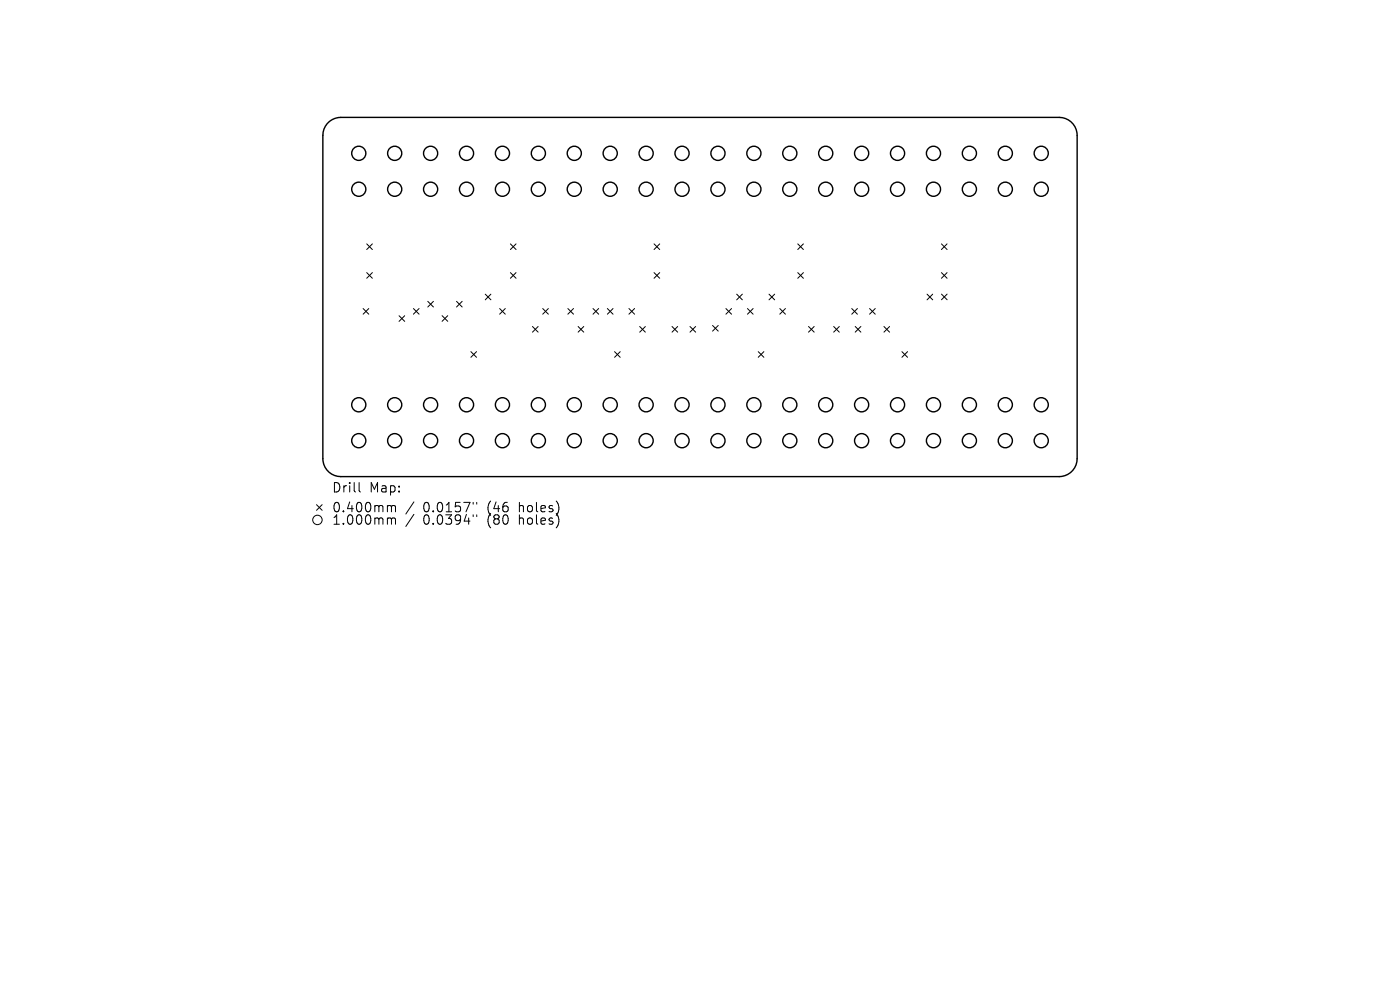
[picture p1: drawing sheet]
<svg xmlns="http://www.w3.org/2000/svg" width="297mm" height="210mm" viewBox="0 0 297 210" stroke-linecap="round" stroke-linejoin="round" font-family="sans-serif">
<defs><g id="words">
<g font-size="2.8">
<text x="70.3" y="104.8">Drill</text>
<text x="78.4" y="104.8">Map:</text>
<text x="70.3" y="109">0.400mm</text>
<text x="70.3" y="111.6">1.000mm</text>
<text x="89.8" y="109">0.0157&quot;</text>
<text x="89.8" y="111.6">0.0394&quot;</text>
<text x="103.5" y="109">(46</text>
<text x="103.5" y="111.6">(80</text>
<text x="110.4" y="109">holes)</text>
<text x="110.4" y="111.6">holes)</text>
</g>
</g></defs>
<g fill="none" stroke="#000" stroke-width=".3">
<path d="M69.4 26.2a3.8 3.8 0 0 1 2.9-1.3h152.4a3.8 3.8 0 0 1 3.8 3.8v68.6a3.8 3.8 0 0 1-3.8 3.8h-152.4a3.8 3.8 0 0 1-3.8-3.8v-68.6a3.8 3.8 0 0 1 .9-2.5z"/>
<circle cx="76.1" cy="32.5" r="1.5"/>
<circle cx="83.7" cy="32.5" r="1.5"/>
<circle cx="91.4" cy="32.5" r="1.5"/>
<circle cx="99" cy="32.5" r="1.5"/>
<circle cx="106.6" cy="32.5" r="1.5"/>
<circle cx="114.2" cy="32.5" r="1.5"/>
<circle cx="121.8" cy="32.5" r="1.5"/>
<circle cx="129.5" cy="32.5" r="1.5"/>
<circle cx="137.1" cy="32.5" r="1.5"/>
<circle cx="144.7" cy="32.5" r="1.5"/>
<circle cx="152.3" cy="32.5" r="1.5"/>
<circle cx="159.9" cy="32.5" r="1.5"/>
<circle cx="167.6" cy="32.5" r="1.5"/>
<circle cx="175.2" cy="32.5" r="1.5"/>
<circle cx="182.8" cy="32.5" r="1.5"/>
<circle cx="190.4" cy="32.5" r="1.5"/>
<circle cx="198" cy="32.5" r="1.5"/>
<circle cx="205.7" cy="32.5" r="1.5"/>
<circle cx="213.3" cy="32.5" r="1.5"/>
<circle cx="220.9" cy="32.5" r="1.5"/>
<circle cx="76.1" cy="40.1" r="1.5"/>
<circle cx="83.7" cy="40.1" r="1.5"/>
<circle cx="91.4" cy="40.1" r="1.5"/>
<circle cx="99" cy="40.1" r="1.5"/>
<circle cx="106.6" cy="40.1" r="1.5"/>
<circle cx="114.2" cy="40.1" r="1.5"/>
<circle cx="121.8" cy="40.1" r="1.5"/>
<circle cx="129.5" cy="40.1" r="1.5"/>
<circle cx="137.1" cy="40.1" r="1.5"/>
<circle cx="144.7" cy="40.1" r="1.5"/>
<circle cx="152.3" cy="40.1" r="1.5"/>
<circle cx="159.9" cy="40.1" r="1.5"/>
<circle cx="167.6" cy="40.1" r="1.5"/>
<circle cx="175.2" cy="40.1" r="1.5"/>
<circle cx="182.8" cy="40.1" r="1.5"/>
<circle cx="190.4" cy="40.1" r="1.5"/>
<circle cx="198" cy="40.1" r="1.5"/>
<circle cx="205.7" cy="40.1" r="1.5"/>
<circle cx="213.3" cy="40.1" r="1.5"/>
<circle cx="220.9" cy="40.1" r="1.5"/>
<circle cx="76.1" cy="93.5" r="1.5"/>
<circle cx="76.1" cy="85.9" r="1.5"/>
<circle cx="83.7" cy="85.9" r="1.5"/>
<circle cx="83.7" cy="93.5" r="1.5"/>
<circle cx="91.4" cy="85.9" r="1.5"/>
<circle cx="91.4" cy="93.5" r="1.5"/>
<circle cx="99" cy="85.9" r="1.5"/>
<circle cx="99" cy="93.5" r="1.5"/>
<circle cx="106.6" cy="85.9" r="1.5"/>
<circle cx="106.6" cy="93.5" r="1.5"/>
<circle cx="114.2" cy="93.5" r="1.5"/>
<circle cx="114.2" cy="85.9" r="1.5"/>
<circle cx="121.8" cy="93.5" r="1.5"/>
<circle cx="121.8" cy="85.9" r="1.5"/>
<circle cx="129.5" cy="85.9" r="1.5"/>
<circle cx="129.5" cy="93.5" r="1.5"/>
<circle cx="137.1" cy="85.9" r="1.5"/>
<circle cx="137.1" cy="93.5" r="1.5"/>
<circle cx="144.7" cy="93.5" r="1.5"/>
<circle cx="144.7" cy="85.9" r="1.5"/>
<circle cx="152.3" cy="85.9" r="1.5"/>
<circle cx="152.3" cy="93.5" r="1.5"/>
<circle cx="159.9" cy="93.5" r="1.5"/>
<circle cx="159.9" cy="85.9" r="1.5"/>
<circle cx="167.6" cy="85.9" r="1.5"/>
<circle cx="167.6" cy="93.5" r="1.5"/>
<circle cx="175.2" cy="93.5" r="1.5"/>
<circle cx="175.2" cy="85.9" r="1.5"/>
<circle cx="182.8" cy="85.9" r="1.5"/>
<circle cx="182.8" cy="93.5" r="1.5"/>
<circle cx="190.4" cy="85.9" r="1.5"/>
<circle cx="190.4" cy="93.5" r="1.5"/>
<circle cx="198" cy="85.9" r="1.5"/>
<circle cx="198" cy="93.5" r="1.5"/>
<circle cx="205.7" cy="85.9" r="1.5"/>
<circle cx="205.7" cy="93.5" r="1.5"/>
<circle cx="213.3" cy="85.9" r="1.5"/>
<circle cx="213.3" cy="93.5" r="1.5"/>
<circle cx="220.9" cy="85.9" r="1.5"/>
<circle cx="220.9" cy="93.5" r="1.5"/>
</g>
<g fill="none" stroke="#000" stroke-width=".21">
<path d="M77.8 51.7l1.2 1.2M77.8 57.8l1.2 1.2M79 51.7l-1.2 1.2M79 57.8l-1.2 1.2M108.3 51.7l1.2 1.2M108.3 57.8l1.2 1.2M109.5 51.7l-1.2 1.2M109.5 57.8l-1.2 1.2M138.8 51.7l1.2 1.2M138.8 57.8l1.2 1.2M140 51.7l-1.2 1.2M140 57.8l-1.2 1.2"/>
<path d="M169.2 51.7l1.2 1.2M169.2 57.8l1.2 1.2M170.4 51.7l-1.2 1.2M170.4 57.8l-1.2 1.2M199.7 51.7l1.2 1.2M199.7 57.8l1.2 1.2M200.9 51.7l-1.2 1.2M200.9 57.8l-1.2 1.2M77 65.5l1.2 1.2M78.2 65.5l-1.2 1.2M84.7 67l1.2 1.2M85.9 67l-1.2 1.2"/>
<path d="M87.7 65.5l1.2 1.2M88.9 65.5l-1.2 1.2M90.8 63.9l1.2 1.2M92 63.9l-1.2 1.2M93.8 67l1.2 1.2M95 67l-1.2 1.2M96.8 63.9l1.2 1.2M98 63.9l-1.2 1.2M99.9 74.6l1.2 1.2M101.1 74.6l-1.2 1.2M102.9 62.4l1.2 1.2M104.1 62.4l-1.2 1.2"/>
<path d="M106 65.5l1.2 1.2M107.2 65.5l-1.2 1.2M113 69.3l1.2 1.2M114.2 69.3l-1.2 1.2M115.1 65.5l1.2 1.2M116.3 65.5l-1.2 1.2M120.5 65.5l1.2 1.2M121.7 65.5l-1.2 1.2M122.6 69.3l1.2 1.2M123.8 69.3l-1.2 1.2M125.8 65.5l1.2 1.2M127 65.5l-1.2 1.2"/>
<path d="M128.9 65.5l1.2 1.2M130.1 65.5l-1.2 1.2M130.4 74.6l1.2 1.2M131.6 74.6l-1.2 1.2M133.4 65.5l1.2 1.2M134.6 65.5l-1.2 1.2M135.7 69.3l1.2 1.2M136.9 69.3l-1.2 1.2M142.6 69.3l1.2 1.2M143.8 69.3l-1.2 1.2M146.4 69.3l1.2 1.2M147.6 69.3l-1.2 1.2"/>
<path d="M151.2 69l1.2 1.2M152.4 69l-1.2 1.2M154 65.5l1.2 1.2M155.2 65.5l-1.2 1.2M156.3 62.4l1.2 1.2M157.5 62.4l-1.2 1.2M158.6 65.5l1.2 1.2M159.8 65.5l-1.2 1.2M160.9 74.6l1.2 1.2M162.1 74.6l-1.2 1.2M163.1 62.4l1.2 1.2M164.3 62.4l-1.2 1.2"/>
<path d="M165.4 65.5l1.2 1.2M166.6 65.5l-1.2 1.2M171.5 69.3l1.2 1.2M172.7 69.3l-1.2 1.2M176.9 69.3l1.2 1.2M178.1 69.3l-1.2 1.2M180.7 65.5l1.2 1.2M181.4 69.3l1.2 1.2M181.9 65.5l-1.2 1.2M182.6 69.3l-1.2 1.2M184.5 65.5l1.2 1.2M185.7 65.5l-1.2 1.2"/>
<path d="M187.5 69.3l1.2 1.2M188.7 69.3l-1.2 1.2M191.3 74.6l1.2 1.2M192.5 74.6l-1.2 1.2M196.7 62.4l1.2 1.2M197.9 62.4l-1.2 1.2M199.7 62.4l1.2 1.2M200.9 62.4l-1.2 1.2M67.1 107.1l1.2 1.2M68.3 107.1l-1.2 1.2M76.2 102.4v1.7l.3 .3M82.5 107.2l.4 .1 .1 .2"/>
<path d="M82.5 109.9l.4 .1 .1 .2M83 107.5l.3-.3 .5 .1 .1 1.3M83 107.5v1.1M83 110.2v1M83 110.2l.3-.3 .5 .1 .1 1.2M87.8 106.5l-1.7 2.5M87.8 109.1l-1.7 2.6M100.4 106.6v.3M100.4 109.2v.4M101.1 106.6v.3M101.1 109.2v.4"/>
<circle cx="67.3" cy="110.3" r="1"/>
</g>
<use href="#words"/>
</svg>
